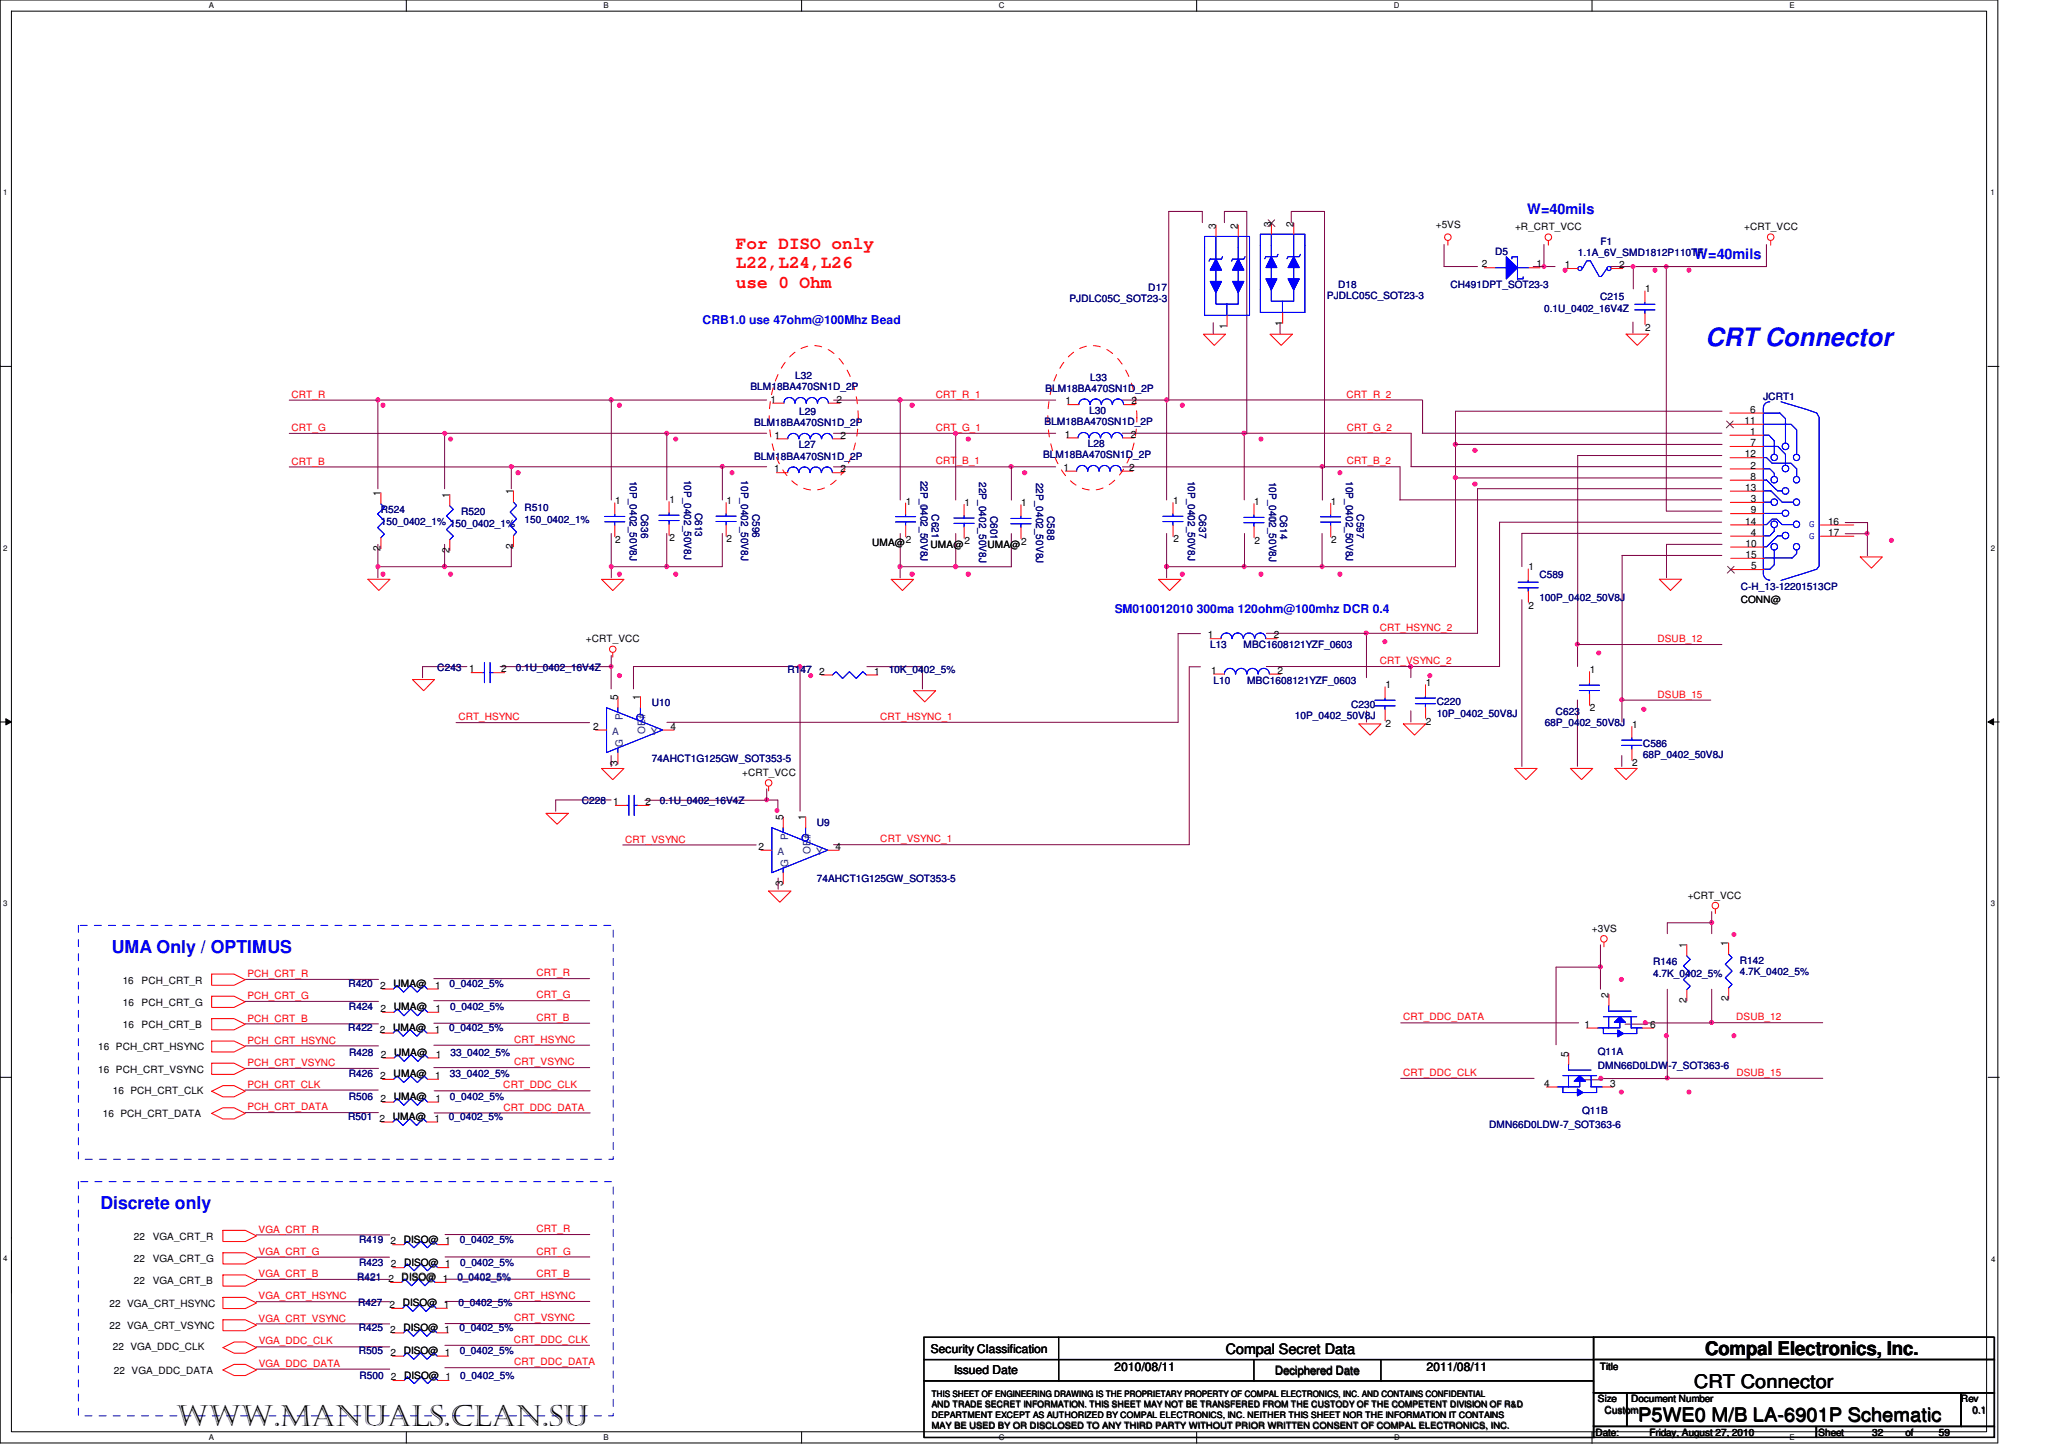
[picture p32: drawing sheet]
<svg xmlns="http://www.w3.org/2000/svg" width="297mm" height="210mm" viewBox="0 0 297 210" stroke-linecap="round" stroke-linejoin="round" font-family="sans-serif">
<defs><g id="words">
<text font-size="4.2" x="25.4" y="205.5">www.manuals.clan.su</text>
<text font-size="3.7" fill="#00f" x="245.9" y="50">CRT Connector</text>
<g font-size="2.7">
<text x="245.8" y="195.3">Compal Electronics, Inc.</text>
<text x="244.2" y="200.1">CRT Connector</text>
<text x="236.2" y="204.9">P5WE0 M/B LA-6901P Schematic</text>
</g>
<g font-size="2.6" fill="#f00">
<text x="106.1" y="35.8">For DISO only</text>
<text x="106.1" y="38.7">L22,L24,L26</text>
<text x="106.1" y="41.5">use 0 Ohm</text>
</g>
<g font-size="2.6" fill="#00f">
<text x="16.1" y="137.4">UMA Only / OPTIMUS</text>
<text x="14.5" y="174.3">Discrete only</text>
</g>
<g font-size="2.1" fill="#00f">
<text x="220.2" y="30.9">W=40mils</text>
<text x="244.3" y="37.3">W=40mils</text>
</g>
<text font-size="2.1" x="176.7" y="195.2">Compal Secret Data</text>
<g font-size="1.7" fill="#00f">
<text x="101.3" y="46.6">CRB1.0 use 47ohm@100Mhz Bead</text>
<text x="160.7" y="88.4">SM010012010 300ma 120ohm@100mhz DCR 0.4</text>
</g>
<g font-size="1.7">
<text x="134.2" y="195">Security Classification</text>
<text x="160.7" y="197.6">2010/08/11</text>
<text x="205.7" y="197.6">2011/08/11</text>
<text x="137.5" y="198.1">Issued Date</text>
<text x="183.8" y="198.1">Deciphered Date</text>
</g>
<g font-size="1.5">
<text x="175.3" y="33" transform="rotate(-90 175.3 33)">3</text>
<text x="178.5" y="33" transform="rotate(-90 178.5 33)">2</text>
<text x="225.6" y="38.7">1</text>
<text x="233.5" y="38.7">2</text>
<text x="176.9" y="47.4" transform="rotate(-90 176.9 47.4)">1</text>
<text x="237.2" y="42.2">1</text>
<text x="237.2" y="47.7">2</text>
<text x="111.1" y="58.1">1</text>
<text x="120.6" y="58.1">2</text>
<text x="153.7" y="58.3">1</text>
<text x="163.2" y="58.3">2</text>
<text x="111.7" y="63.2">1</text>
<text x="121.2" y="63.2">2</text>
<text x="153.5" y="63.1">1</text>
<text x="163" y="63.1">2</text>
<text x="54.9" y="71.5" transform="rotate(-90 54.9 71.5)">1</text>
<text x="64.8" y="71.8" transform="rotate(-90 64.8 71.8)">1</text>
<text x="111.7" y="68.1">1</text>
<text x="121.2" y="68.1">2</text>
<text x="153.3" y="67.9">1</text>
<text x="162.8" y="67.9">2</text>
<text x="139.1" y="72.9">1</text>
<text x="147.3" y="73">1</text>
<text x="180.9" y="72.8">1</text>
<text x="191.9" y="72.8">1</text>
<text x="54.9" y="79.4" transform="rotate(-90 54.9 79.4)">2</text>
<text x="64.8" y="79.7" transform="rotate(-90 64.8 79.7)">2</text>
<text x="134.2" y="79">UMA@</text>
<text x="139.1" y="78.4">2</text>
<text x="142.4" y="79">UMA@</text>
<text x="147.3" y="78.5">2</text>
<text x="180.9" y="78.4">2</text>
<text x="191.9" y="78.3">2</text>
<text x="174.1" y="92">1</text>
<text x="183.7" y="92">2</text>
<text x="67.6" y="96.9">1</text>
<text x="72.3" y="96.9">2</text>
<text x="89.1" y="100.9" transform="rotate(-90 89.1 100.9)">5</text>
<text x="92.3" y="100.9" transform="rotate(-90 92.3 100.9)">1</text>
<text x="118.1" y="97.3">2</text>
<text x="126" y="97.3">1</text>
<text x="174.6" y="97.1">1</text>
<text x="184.2" y="97.1">2</text>
<text x="199.8" y="99.2">1</text>
<text x="205.6" y="98.9">1</text>
<text x="229.2" y="97">1</text>
<text x="85.5" y="105.2">2</text>
<text x="96.7" y="105.2">4</text>
<text x="199.8" y="104.8">2</text>
<text x="205.6" y="104.5">2</text>
<text x="229.3" y="102.5">2</text>
<text x="89.1" y="110.4" transform="rotate(-90 89.1 110.4)">3</text>
<text x="88.4" y="116.1">1</text>
<text x="93.1" y="116.1">2</text>
<text x="112.9" y="118.2" transform="rotate(-90 112.9 118.2)">5</text>
<text x="116.1" y="118.2" transform="rotate(-90 116.1 118.2)">1</text>
<text x="109.4" y="122.5">2</text>
<text x="120.5" y="122.5">4</text>
<text x="112.9" y="127.8" transform="rotate(-90 112.9 127.8)">3</text>
<text x="243.2" y="136.7" transform="rotate(-90 243.2 136.7)">1</text>
<text x="249.2" y="136.4" transform="rotate(-90 249.2 136.4)">1</text>
<text x="54.8" y="142.5">2</text>
<text x="56.7" y="142.3">UMA@</text>
<text x="62.7" y="142.5">1</text>
<text x="54.8" y="148.9">2</text>
<text x="54.9" y="145.9">2</text>
<text x="56.7" y="148.7">UMA@</text>
<text x="56.8" y="145.7">UMA@</text>
<text x="62.7" y="148.9">1</text>
<text x="62.8" y="145.9">1</text>
<text x="243.2" y="144.6" transform="rotate(-90 243.2 144.6)">2</text>
<text x="249.2" y="144.4" transform="rotate(-90 249.2 144.4)">2</text>
<text x="54.8" y="155.6">2</text>
<text x="54.9" y="152.5">2</text>
<text x="56.8" y="155.3">UMA@</text>
<text x="56.8" y="152.3">UMA@</text>
<text x="62.8" y="155.6">1</text>
<text x="62.8" y="152.5">1</text>
<text x="226.2" y="152.4" transform="rotate(-90 226.2 152.4)">5</text>
<text x="54.7" y="161.7">2</text>
<text x="54.8" y="158.8">2</text>
<text x="56.6" y="161.5">UMA@</text>
<text x="56.8" y="158.6">UMA@</text>
<text x="62.6" y="161.7">1</text>
<text x="62.8" y="158.8">1</text>
<text x="222.6" y="156.7">4</text>
<text x="232.2" y="156.7">3</text>
<text x="56.3" y="179.4">2</text>
<text x="58.2" y="179.2">DISO@ 1</text>
<text x="56.3" y="182.7">2</text>
<text x="58.3" y="182.5">DISO@ 1</text>
<text x="58.2" y="191.9">DISO@ 1</text>
<text x="56.3" y="192.1">2</text>
<text x="56.3" y="195.5">2</text>
<text x="58.2" y="195.2">DISO@ 1</text>
<text x="56.4" y="199">2</text>
<text x="58.3" y="198.7">DISO@ 1</text>
</g>
<g font-size="1.5" fill="#000080">
<text x="230.8" y="35.3">F1</text>
<text x="165.6" y="41.9">D17</text>
<text x="227.5" y="36.9">1.1A_6V_SMD1812P110TF</text>
<text x="154.2" y="43.6">PJDLC05C_SOT23-3</text>
<text x="222.7" y="44.9">0.1U_0402_16V4Z</text>
<text x="230.7" y="43.3">C215</text>
<text x="108.2" y="56.2">BLM18BA470SN1D_2P</text>
<text x="114.6" y="54.7">L32</text>
<text x="115.2" y="59.8">L29</text>
<text x="150.7" y="56.4">BLM18BA470SN1D_2P</text>
<text x="157.1" y="59.7">L30</text>
<text x="157.2" y="54.9">L33</text>
<text x="108.7" y="61.4">BLM18BA470SN1D_2P</text>
<text x="115.2" y="64.6">L27</text>
<text x="150.6" y="61.3">BLM18BA470SN1D_2P</text>
<text x="156.9" y="64.4">L28</text>
<text x="108.7" y="66.2">BLM18BA470SN1D_2P</text>
<text x="141.2" y="69.5" transform="rotate(90 141.2 69.5)">22P_0402_50V8J</text>
<text x="149.4" y="69.6" transform="rotate(90 149.4 69.6)">22P_0402_50V8J</text>
<text x="150.4" y="66">BLM18BA470SN1D_2P</text>
<text x="183" y="69.4" transform="rotate(90 183 69.4)">10P_0402_50V8J</text>
<text x="54.9" y="74">R524</text>
<text x="54.9" y="75.6">150_0402_1% 150_0402_1%</text>
<text x="66.5" y="74.3">R520</text>
<text x="142.8" y="74.3" transform="rotate(90 142.8 74.3)">C601</text>
<text x="151" y="74.4" transform="rotate(90 151 74.4)">C588</text>
<text x="184.6" y="74.2" transform="rotate(90 184.6 74.2)">C614</text>
<text x="174.5" y="93.4">L13</text>
<text x="179.3" y="93.4">MBC1608121YZF_0603</text>
<text x="63.1" y="96.7">C243</text>
<text x="74.4" y="96.7">0.1U_0402_16V4Z</text>
<text x="94" y="101.8">U10</text>
<text x="113.6" y="97">R147</text>
<text x="128.1" y="97">10K_0402_5%</text>
<text x="175" y="98.5">L10</text>
<text x="179.8" y="98.5">MBC1608121YZF_0603</text>
<text x="207.2" y="101.7">C220</text>
<text x="186.7" y="103.7">10P_0402_50V8J</text>
<text x="194.8" y="102">C230</text>
<text x="207.2" y="103.3">10P_0402_50V8J</text>
<text x="222.7" y="104.6">68P_0402_50V8J 1</text>
<text x="224.3" y="103">C623</text>
<text x="94" y="109.9">74AHCT1G125GW_SOT353-5</text>
<text x="83.9" y="115.8">C228</text>
<text x="95.2" y="115.8">0.1U_0402_16V4Z</text>
<text x="117.8" y="119.1">U9</text>
<text x="117.8" y="127.2">74AHCT1G125GW_SOT353-5</text>
<text x="50.3" y="142.3">R420</text>
<text x="64.8" y="142.3">0_0402_5%</text>
<text x="238.4" y="139.2">R146</text>
<text x="238.4" y="140.8">4.7K_0402_5%</text>
<text x="250.9" y="138.9">R142</text>
<text x="250.9" y="140.5">4.7K_0402_5%</text>
<text x="50.2" y="148.7">R422</text>
<text x="50.3" y="145.7">R424</text>
<text x="64.8" y="148.7">0_0402_5%</text>
<text x="64.9" y="145.7">0_0402_5%</text>
<text x="50.3" y="155.3">R426</text>
<text x="50.3" y="152.3">R428</text>
<text x="64.9" y="155.3">33_0402_5%</text>
<text x="64.9" y="152.3">33_0402_5%</text>
<text x="50.2" y="161.5">R501</text>
<text x="50.3" y="158.6">R506</text>
<text x="64.7" y="161.5">0_0402_5%</text>
<text x="64.9" y="158.6">0_0402_5%</text>
<text x="228.1" y="160.6">Q11B</text>
<text x="214.7" y="162.6">DMN66D0LDW-7_SOT363-6</text>
<text x="51.8" y="179.2">R419</text>
<text x="66.3" y="179.2">0_0402_5%</text>
<text x="51.8" y="182.5">R423</text>
<text x="66.3" y="182.5">0_0402_5%</text>
<text x="51.7" y="191.9">R425</text>
<text x="66.2" y="191.9">0_0402_5%</text>
<text x="51.8" y="195.2">R505</text>
<text x="66.3" y="195.2">0_0402_5%</text>
<text x="51.8" y="198.7">R500</text>
<text x="66.4" y="198.7">0_0402_5%</text>
</g>
<g font-size="1.5" fill="#004080">
<text x="88.3" y="105.9">A</text>
<text x="89.8" y="107.7" transform="rotate(-90 89.8 107.7)">G</text>
<text x="89.8" y="103.8" transform="rotate(-90 89.8 103.8)">P</text>
<text x="93" y="105.8" transform="rotate(-90 93 105.8)">OE#</text>
<text x="93.9" y="105.9">Y</text>
<text x="112.1" y="123.3">A</text>
<text x="113.6" y="125" transform="rotate(-90 113.6 125)">G</text>
<text x="113.6" y="121.1" transform="rotate(-90 113.6 121.1)">P</text>
<text x="116.9" y="123.1" transform="rotate(-90 116.9 123.1)">OE#</text>
<text x="117.7" y="123.3">Y</text>
</g>
<g font-size="1.4">
<text x="183.3" y="32.7" transform="rotate(-90 183.3 32.7)">3</text>
<text x="186.5" y="32.7" transform="rotate(-90 186.5 32.7)">2</text>
<text x="207" y="32.8">+5VS</text>
<text x="218.5" y="33.2">+R_CRT_VCC</text>
<text x="251.5" y="33.2">+CRT_VCC</text>
<text x="213.7" y="38.6">2</text>
<text x="221.6" y="38.6">1</text>
<text x="184.9" y="47" transform="rotate(-90 184.9 47)">1</text>
<text x="252.4" y="59.5">6</text>
<text x="251.6" y="61.1">11</text>
<text x="251.6" y="65.9">12</text>
<text x="252.4" y="62.7">1</text>
<text x="252.4" y="64.3">7</text>
<text x="74" y="71.3" transform="rotate(-90 74 71.3)">1</text>
<text x="251.6" y="70.8">13</text>
<text x="252.4" y="67.6">2</text>
<text x="252.4" y="69.2">8</text>
<text x="88.7" y="72.7">1</text>
<text x="96.5" y="72.5">1</text>
<text x="104.7" y="72.7">1</text>
<text x="130.6" y="72.7">1</text>
<text x="169.2" y="72.7">1</text>
<text x="251.7" y="75.6">14</text>
<text x="252.4" y="72.4">3</text>
<text x="252.5" y="74">9</text>
<text x="252.5" y="77.2">4</text>
<text x="263.6" y="75.6">16</text>
<text x="263.6" y="77.3">17</text>
<text x="74" y="79.1" transform="rotate(-90 74 79.1)">2</text>
<text x="88.7" y="78.2">2</text>
<text x="96.5" y="78">2</text>
<text x="104.8" y="78.2">2</text>
<text x="125.8" y="78.7">UMA@</text>
<text x="130.6" y="78.2">2</text>
<text x="169.2" y="78.2">2</text>
<text x="220.4" y="82.2">1</text>
<text x="251.7" y="78.8">10</text>
<text x="251.7" y="80.4">15</text>
<text x="252.5" y="82.1">5</text>
<text x="220.4" y="87.7">2</text>
<text x="251" y="87">CONN@</text>
<text x="84.5" y="92.6">+CRT_VCC</text>
<text x="107" y="111.9">+CRT_VCC</text>
<text x="235.4" y="110.5">2</text>
<text x="243.4" y="129.5">+CRT_VCC</text>
<text x="229.5" y="134.3">+3VS</text>
<text x="17.7" y="141.8">16</text>
<text x="20.4" y="141.8">PCH_CRT_R</text>
<text x="232" y="143.9" transform="rotate(-90 232 143.9)">2</text>
<text x="17.7" y="145">16</text>
<text x="17.7" y="148.2">16</text>
<text x="20.4" y="145">PCH_CRT_G</text>
<text x="20.4" y="148.2">PCH_CRT_B</text>
<text x="228.5" y="148.2">1</text>
<text x="237.9" y="148.2">6</text>
<text x="14.2" y="151.4">16 PCH_CRT_HSYNC</text>
<text x="14.2" y="154.6">16 PCH_CRT_VSYNC</text>
<text x="14.8" y="161.1">16 PCH_CRT_DATA</text>
<text x="16.3" y="157.7">16 PCH_CRT_CLK</text>
<text x="19.3" y="178.7">22</text>
<text x="22" y="178.7">VGA_CRT_R</text>
<text x="19.3" y="182">22</text>
<text x="19.3" y="185.2">22</text>
<text x="22" y="182">VGA_CRT_G</text>
<text x="22" y="185.2">VGA_CRT_B</text>
<text x="56" y="184.8">2</text>
<text x="57.9" y="184.6">DISO@ 1</text>
<text x="15.8" y="188.4">22 VGA_CRT_HSYNC</text>
<text x="15.8" y="191.6">22 VGA_CRT_VSYNC</text>
<text x="56.2" y="188.6">2</text>
<text x="58.1" y="188.3">DISO@ 1</text>
<text x="16.3" y="194.7">22 VGA_DDC_CLK</text>
<text x="230.7" y="197.5">Title</text>
<text x="16.4" y="198.1">22 VGA_DDC_DATA</text>
<text x="230.4" y="202.1">Size</text>
<text x="231.3" y="203.8">Custom</text>
<text x="235.2" y="202.1">Document Number</text>
<text x="282.7" y="202.1">Rev</text>
<text x="284.4" y="203.8">0.1</text>
<text x="230" y="207">Date:</text>
<text x="237.8" y="207">Friday, August 27, 2010</text>
<text x="262.2" y="207">Sheet</text>
<text x="269.9" y="207">32</text>
<text x="274.7" y="207">of</text>
<text x="279.5" y="207">59</text>
</g>
<g font-size="1.4" fill="#000080">
<text x="193" y="41.6">D18</text>
<text x="209.1" y="41.6">CH491DPT_SOT23-3</text>
<text x="215.6" y="36.8">D5</text>
<text x="191.3" y="43.2">PJDLC05C_SOT23-3</text>
<text x="254.3" y="57.7">JCRT1</text>
<text x="90.8" y="69.3" transform="rotate(90 90.8 69.3)">10P_0402_50V8J</text>
<text x="98.6" y="69.1" transform="rotate(90 98.6 69.1)">10P_0402_50V8J</text>
<text x="106.9" y="69.3" transform="rotate(90 106.9 69.3)">10P_0402_50V8J</text>
<text x="132.8" y="69.3" transform="rotate(90 132.8 69.3)">22P_0402_50V8J</text>
<text x="171.3" y="69.3" transform="rotate(90 171.3 69.3)">10P_0402_50V8J</text>
<text x="194.1" y="69.3" transform="rotate(90 194.1 69.3)">10P_0402_50V8J</text>
<text x="75.6" y="73.7">R510</text>
<text x="75.6" y="75.4">150_0402_1%</text>
<text x="92.4" y="74.1" transform="rotate(90 92.4 74.1)">C636</text>
<text x="100.3" y="73.9" transform="rotate(90 100.3 73.9)">C613</text>
<text x="108.5" y="74.1" transform="rotate(90 108.5 74.1)">C596</text>
<text x="134.4" y="74.1" transform="rotate(90 134.4 74.1)">C621</text>
<text x="172.9" y="74.1" transform="rotate(90 172.9 74.1)">C637</text>
<text x="195.7" y="74.2" transform="rotate(90 195.7 74.2)">C597</text>
<text x="222" y="83.4">C589</text>
<text x="222" y="86.6">100P_0402_50V8J</text>
<text x="251" y="85">C-H_13-12201513CP</text>
<text x="236.9" y="107.7">C586</text>
<text x="236.9" y="109.3">68P_0402_50V8J</text>
<text x="230.4" y="152.1">Q11A</text>
<text x="230.4" y="154.1">DMN66D0LDW-7_SOT363-6</text>
<text x="51.5" y="184.6">R421</text>
<text x="66" y="184.6">0_0402_5%</text>
<text x="51.6" y="188.3">R427</text>
<text x="66.1" y="188.3">0_0402_5%</text>
</g>
<g font-size="1.4" fill="#f00">
<text x="42" y="57.3">CRT_R</text>
<text x="134.9" y="57.3">CRT_R_1</text>
<text x="194.2" y="57.3">CRT_R_2</text>
<text x="42" y="62.1">CRT_G</text>
<text x="134.9" y="62.1">CRT_G_1</text>
<text x="194.2" y="62.1">CRT_G_2</text>
<text x="42" y="67">CRT_B</text>
<text x="134.9" y="67">CRT_B_1</text>
<text x="194.2" y="67">CRT_B_2</text>
<text x="198.9" y="91">CRT_HSYNC_2</text>
<text x="199" y="95.7">CRT_VSYNC_2</text>
<text x="239" y="92.6">DSUB_12</text>
<text x="239" y="100.6">DSUB_15</text>
<text x="66.1" y="103.8">CRT_HSYNC</text>
<text x="126.9" y="103.8">CRT_HSYNC_1</text>
<text x="90.1" y="121.5">CRT_VSYNC</text>
<text x="126.9" y="121.4">CRT_VSYNC_1</text>
<text x="35.7" y="140.9">PCH_CRT_R</text>
<text x="77.3" y="140.7">CRT_R</text>
<text x="77.3" y="143.9">CRT_G</text>
<text x="35.7" y="144">PCH_CRT_G</text>
<text x="35.7" y="147.3">PCH_CRT_B</text>
<text x="77.4" y="147.2">CRT_B</text>
<text x="202.3" y="147.1">CRT_DDC_DATA</text>
<text x="250.4" y="147.1">DSUB_12</text>
<text x="35.7" y="150.4">PCH_CRT_HSYNC</text>
<text x="35.7" y="153.7">PCH_CRT_VSYNC</text>
<text x="74.1" y="150.3">CRT_HSYNC</text>
<text x="74.1" y="153.6">CRT_VSYNC</text>
<text x="202.3" y="155.1">CRT_DDC_CLK</text>
<text x="250.4" y="155.1">DSUB_15</text>
<text x="35.7" y="156.8">PCH_CRT_CLK</text>
<text x="35.7" y="160.1">PCH_CRT_DATA</text>
<text x="72.6" y="156.9">CRT_DDC_CLK</text>
<text x="72.6" y="160.1">CRT_DDC_DATA</text>
<text x="37.3" y="177.7">VGA_CRT_R</text>
<text x="77.4" y="177.6">CRT_R</text>
<text x="37.3" y="180.9">VGA_CRT_G</text>
<text x="37.3" y="184.1">VGA_CRT_B</text>
<text x="77.4" y="180.9">CRT_G</text>
<text x="77.4" y="184.1">CRT_B</text>
<text x="37.3" y="187.3">VGA_CRT_HSYNC</text>
<text x="37.3" y="190.5">VGA_CRT_VSYNC</text>
<text x="74.1" y="187.3">CRT_HSYNC</text>
<text x="74.1" y="190.5">CRT_VSYNC</text>
<text x="37.3" y="197">VGA_DDC_DATA</text>
<text x="37.3" y="193.8">VGA_DDC_CLK</text>
<text x="74.1" y="193.6">CRT_DDC_CLK</text>
<text x="74.1" y="196.8">CRT_DDC_DATA</text>
</g>
<g font-size="1.4" fill="#00f">
<text x="260.9" y="76">G</text>
<text x="260.9" y="77.8">G</text>
</g>
<g font-size="1.3">
<text x="134.3" y="201.3">THIS SHEET OF ENGINEERING DRAWING IS THE PROPRIETARY PROPERTY OF COMPAL ELECTRONICS, INC. AND CONTAINS CONFIDENTIAL</text>
<text x="134.3" y="202.9">AND TRADE SECRET INFORMATION. THIS SHEET MAY NOT BE TRANSFERED FROM THE CUSTODY OF THE COMPETENT DIVISION OF R&amp;D</text>
<text x="134.3" y="204.4">DEPARTMENT EXCEPT AS AUTHORIZED BY COMPAL ELECTRONICS, INC. NEITHER THIS SHEET NOR THE INFORMATION IT CONTAINS</text>
<text x="134.3" y="205.9">MAY BE USED BY OR DISCLOSED TO ANY THIRD PARTY WITHOUT PRIOR WRITTEN CONSENT OF COMPAL ELECTRONICS, INC.</text>
</g>
<g font-size="1.1">
<text x="30.1" y="1.1">A</text>
<text x="87" y="1.1">B</text>
<text x="144" y="1.1">C</text>
<text x="201" y="1.1">D</text>
<text x="258" y="1.1">E</text>
<text x=".5" y="28.2">1</text>
<text x="287" y="28.2">1</text>
<text x=".5" y="79.4">2</text>
<text x="287" y="79.4">2</text>
<text x=".5" y="130.6">3</text>
<text x="287.1" y="130.6">3</text>
<text x=".5" y="181.9">4</text>
<text x="287.1" y="181.9">4</text>
<text x="30.1" y="207.6">A</text>
<text x="87" y="207.6">B</text>
<text x="144" y="207.6">C</text>
<text x="201" y="207.6">D</text>
<text x="258" y="207.6">E</text>
</g>
</g></defs>
<path d="M0 0h288.1v208h-288zM1.6 1.6h284.9v204.8h-284.9z" fill="none" stroke="#000" stroke-width=".14"/>
<g fill="#fff">
<path d="M30.1 .2h.7v1.2h-.7z"/>
<path d="M30.1 206.6h.7v1.2h-.7z"/>
</g>
<path d="M58.6 0v1.6M58.6 206.4v1.6" fill="none" stroke="#000" stroke-width=".14"/>
<g fill="#fff">
<path d="M87 .2h.8v1.2h-.8z"/>
<path d="M87 206.6h.8v1.2h-.8z"/>
</g>
<path d="M115.6 0v1.6M115.6 206.5v1.6" fill="none" stroke="#000" stroke-width=".14"/>
<g fill="#fff">
<path d="M144 .2h.8v1.2h-.8z"/>
<path d="M144 206.6h.8v1.2h-.8z"/>
</g>
<path d="M172.5 0v1.6M172.5 206.5v1.6" fill="none" stroke="#000" stroke-width=".14"/>
<g fill="#fff">
<path d="M201 .2h.8v1.2h-.8z"/>
<path d="M201 206.7h.8v1.1h-.8z"/>
</g>
<path d="M229.6 0v1.6M229.6 206.5v1.6" fill="none" stroke="#000" stroke-width=".14"/>
<g fill="#fff">
<path d="M258 .2h.7v1.2h-.7z"/>
<path d="M258 206.7h.7v1.1h-.7z"/>
<path d="M.5 27.2h.6v1.2h-.6z"/>
<path d="M287 27.2h.6v1.2h-.6z"/>
<path d="M.5 78.4h.6v1.2h-.6z"/>
<path d="M287.1 78.4h.6v1.2h-.6z"/>
</g>
<path d="M0 52.8h1.6M286.6 52.8h1.6" fill="none" stroke="#000" stroke-width=".14"/>
<g fill="#fff">
<path d="M.5 129.7h.6v1.1h-.6z"/>
<path d="M287.1 129.7h.6v1.1h-.6z"/>
</g>
<path d="M0 104.1h1.6M.8 103.6l.8 .5-.8 .4zM286.7 104.1h1.6M286.7 104.1l.8-.5v.9z" fill="none" stroke="#000" stroke-width=".14"/>
<path d="M.8 103.6l.8 .5-.8 .4zM286.7 104.1l.8-.5v.9z" fill="#000"/>
<g fill="#fff">
<path d="M.5 180.9h.6v1.2h-.6z"/>
<path d="M287.1 180.9h.6v1.2h-.6z"/>
</g>
<path d="M0 155.3h1.6M286.7 155.3h1.6" fill="none" stroke="#000" stroke-width=".14"/>
<path d="M179.4 62.4v9.7" fill="none" stroke="#800040" stroke-width=".14"/>
<circle cx="179.4" cy="62.4" r=".3" fill="#f0f"/>
<circle cx="179.4" cy="62.4" r=".3" fill="none" stroke="#f0f" stroke-width=".14"/>
<path d="M222.6 38.4h1.6M235.5 46.4v1.6M203.4 67.3h44.9M203.4 96.1h12.8M227.5 100.9v9.6" fill="none" stroke="#800040" stroke-width=".14"/>
<circle cx="203.4" cy="96.1" r=".3" fill="#f0f"/>
<circle cx="203.4" cy="96.1" r=".3" fill="none" stroke="#f0f" stroke-width=".14"/>
<path d="M222.6 35.2v3.2M216.2 75.3h32.1" fill="none" stroke="#800040" stroke-width=".14"/>
<circle cx="222.6" cy="38.4" r=".3" fill="#f0f"/>
<circle cx="222.6" cy="38.4" r=".3" fill="none" stroke="#f0f" stroke-width=".14"/>
<path d="M208.2 35.2v3.2h4.9M201.8 72.1h46.5M216.2 75.3v20.8M248.3 70.5h-35.2v20.8h-16.1v6.4M248.3 76.9h-28.9v4.8M203.4 96.1v1.6M219.4 86.5v24M197 102.5v1.6M203.4 102.5v1.6M233.9 108.9v1.6" fill="none" stroke="#800040" stroke-width=".14"/>
<circle cx="197" cy="91.2" r=".3" fill="#f0f"/>
<circle cx="197" cy="91.2" r=".3" fill="none" stroke="#f0f" stroke-width=".14"/>
<path d="M227.5 65.7h20.8M182.6 96.1h20.8M233.9 100.9v3.2" fill="none" stroke="#800040" stroke-width=".14"/>
<circle cx="233.9" cy="100.9" r=".31" fill="#f0f"/>
<circle cx="233.9" cy="100.9" r=".31" fill="none" stroke="#f0f" stroke-width=".14"/>
<path d="M88.1 96.1v3.2M91.3 96.1v3.2M233.9 80.1h14.4" fill="none" stroke="#800040" stroke-width=".14"/>
<circle cx="88.1" cy="96.1" r=".3" fill="#f0f"/>
<circle cx="88.1" cy="96.1" r=".3" fill="none" stroke="#f0f" stroke-width=".14"/>
<path d="M221.1 38.4h1.5M91.3 96.1h25.7M115.4 96.1v20.8M182.6 91.3h14.5M80.1 115.3h8M88.1 108.9v1.6" fill="none" stroke="#800040" stroke-width=".14"/>
<circle cx="115.3" cy="96.1" r=".3" fill="#f0f"/>
<circle cx="115.3" cy="96.1" r=".3" fill="none" stroke="#f0f" stroke-width=".14"/>
<path d="M227.5 92.9v3.2" fill="none" stroke="#800040" stroke-width=".14"/>
<circle cx="227.4" cy="92.9" r=".3" fill="#f0f"/>
<circle cx="227.4" cy="92.9" r=".3" fill="none" stroke="#f0f" stroke-width=".14"/>
<path d="M240.3 38.4v35.3" fill="none" stroke="#800040" stroke-width=".14"/>
<circle cx="240.3" cy="38.4" r=".3" fill="#f0f"/>
<circle cx="240.3" cy="38.4" r=".3" fill="none" stroke="#f0f" stroke-width=".14"/>
<path d="M232.3 38.4h3.2M254.7 35.3v3.1h-14.4M168.2 57.7h36.9M161.8 62.5h17.6M205.1 62.5h43.2M209.9 64.1v4.8M227.5 65.7v27.2M72.1 96.1h16M227.5 92.9h20.8M233.9 80.1v20.8h12.8M112.2 115.3v1.7" fill="none" stroke="#800040" stroke-width=".14"/>
<circle cx="209.9" cy="64.1" r=".31" fill="#f0f"/>
<circle cx="209.9" cy="64.1" r=".31" fill="none" stroke="#f0f" stroke-width=".14"/>
<path d="M235.5 38.4v3.3M240.3 73.7h8M88.1 94.5v1.6M110.5 115.3h1.7" fill="none" stroke="#800040" stroke-width=".14"/>
<circle cx="110.6" cy="115.3" r=".3" fill="#f0f"/>
<circle cx="110.6" cy="115.3" r=".3" fill="none" stroke="#f0f" stroke-width=".14"/>
<path d="M235.5 38.4h4.8" fill="none" stroke="#800040" stroke-width=".14"/>
<circle cx="235.5" cy="38.4" r=".3" fill="#f0f"/>
<circle cx="235.5" cy="38.4" r=".3" fill="none" stroke="#f0f" stroke-width=".14"/>
<path d="M168.2 57.7v14.4M209.9 59.3h38.4M125 96.1h8M110.5 113.7v1.6" fill="none" stroke="#800040" stroke-width=".14"/>
<circle cx="168.2" cy="57.6" r=".31" fill="#f0f"/>
<circle cx="168.2" cy="57.6" r=".31" fill="none" stroke="#f0f" stroke-width=".14"/>
<path d="M190.6 81.7h19.3" fill="none" stroke="#800040" stroke-width=".14"/>
<circle cx="190.6" cy="81.7" r=".31" fill="#f0f"/>
<circle cx="190.6" cy="81.7" r=".31" fill="none" stroke="#f0f" stroke-width=".14"/>
<path d="M54.5 78.5v3.2M240.3 78.5h8M60.9 96.1v1.6M179.4 81.7h11.2" fill="none" stroke="#800040" stroke-width=".14"/>
<circle cx="179.4" cy="81.7" r=".31" fill="#f0f"/>
<circle cx="179.4" cy="81.7" r=".31" fill="none" stroke="#f0f" stroke-width=".14"/>
<path d="M54.5 57.7v12.8M73.7 78.5v3.2M168.2 81.7h11.2" fill="none" stroke="#800040" stroke-width=".14"/>
<circle cx="168.2" cy="81.7" r=".31" fill="#f0f"/>
<circle cx="168.2" cy="81.7" r=".31" fill="none" stroke="#f0f" stroke-width=".14"/>
<path d="M64.1 81.7h9.6" fill="none" stroke="#800040" stroke-width=".14"/>
<circle cx="64.1" cy="81.7" r=".31" fill="#f0f"/>
<circle cx="64.1" cy="81.7" r=".31" fill="none" stroke="#f0f" stroke-width=".14"/>
<path d="M209.9 59.3v4.8M190.6 76.9v4.8M209.9 68.9v12.8M96.1 81.7h8.1" fill="none" stroke="#800040" stroke-width=".14"/>
<circle cx="96.1" cy="81.7" r=".31" fill="#f0f"/>
<circle cx="96.1" cy="81.7" r=".31" fill="none" stroke="#f0f" stroke-width=".14"/>
<path d="M209.9 68.9h38.4" fill="none" stroke="#800040" stroke-width=".14"/>
<circle cx="209.9" cy="68.9" r=".31" fill="#f0f"/>
<circle cx="209.9" cy="68.9" r=".31" fill="none" stroke="#f0f" stroke-width=".14"/>
<path d="M64.1 78.5v3.2M88.1 76.9v4.8M104.2 67.3h6.3M104.2 76.9v4.8M168.2 76.9v4.8M54.5 81.7v1.6M60.9 96.1h6.4" fill="none" stroke="#800040" stroke-width=".14"/>
<circle cx="104.2" cy="67.2" r=".3" fill="#f0f"/>
<circle cx="104.2" cy="67.2" r=".3" fill="none" stroke="#f0f" stroke-width=".14"/>
<path d="M96.1 62.5h14.4" fill="none" stroke="#800040" stroke-width=".14"/>
<circle cx="96.1" cy="62.5" r=".3" fill="#f0f"/>
<circle cx="96.1" cy="62.5" r=".3" fill="none" stroke="#f0f" stroke-width=".14"/>
<path d="M88.1 57.7h22.4M64.1 62.5v8M96.1 76.9v4.8M209.9 64.1h38.4M133 96.1v3.2" fill="none" stroke="#800040" stroke-width=".14"/>
<circle cx="88.1" cy="57.6" r=".31" fill="#f0f"/>
<circle cx="88.1" cy="57.6" r=".31" fill="none" stroke="#f0f" stroke-width=".14"/>
<path d="M73.7 67.3v3.2M179.4 62.5h24.1v4.8M179.4 76.9v4.8M190.6 67.3h11.3M240.3 78.5v4.8M168.2 81.7v1.6M80.1 115.3v1.7" fill="none" stroke="#800040" stroke-width=".14"/>
<circle cx="190.6" cy="67.2" r=".3" fill="#f0f"/>
<circle cx="190.6" cy="67.2" r=".3" fill="none" stroke="#f0f" stroke-width=".14"/>
<path d="M201.9 67.3v4.8M54.5 81.7h9.6" fill="none" stroke="#800040" stroke-width=".14"/>
<circle cx="54.5" cy="81.7" r=".31" fill="#f0f"/>
<circle cx="54.5" cy="81.7" r=".31" fill="none" stroke="#f0f" stroke-width=".14"/>
<path d="M54.5 57.7h33.6v14.4M161.8 57.7h6.4M88.1 81.7v1.6" fill="none" stroke="#800040" stroke-width=".14"/>
<circle cx="54.5" cy="57.6" r=".31" fill="#f0f"/>
<circle cx="54.5" cy="57.6" r=".31" fill="none" stroke="#f0f" stroke-width=".14"/>
<path d="M64.1 62.5h32.1v9.6M73.7 67.3h30.5v4.8M88.1 81.7h8.1" fill="none" stroke="#800040" stroke-width=".14"/>
<circle cx="88.1" cy="81.7" r=".31" fill="#f0f"/>
<circle cx="88.1" cy="81.7" r=".31" fill="none" stroke="#f0f" stroke-width=".14"/>
<path d="M137.8 81.7h-8v1.6" fill="none" stroke="#800040" stroke-width=".14"/>
<circle cx="129.8" cy="81.7" r=".32" fill="#f0f"/>
<circle cx="129.8" cy="81.7" r=".32" fill="none" stroke="#f0f" stroke-width=".14"/>
<path d="M129.8 57.7v14.4M120.2 62.5h17.6v9.6M137.8 76.9v4.8M145.8 67.3h6.4" fill="none" stroke="#800040" stroke-width=".14"/>
<circle cx="145.8" cy="67.3" r=".31" fill="#f0f"/>
<circle cx="145.8" cy="67.3" r=".31" fill="none" stroke="#f0f" stroke-width=".14"/>
<path d="M137.8 62.5h14.4" fill="none" stroke="#800040" stroke-width=".14"/>
<circle cx="137.8" cy="62.5" r=".31" fill="#f0f"/>
<circle cx="137.8" cy="62.5" r=".31" fill="none" stroke="#f0f" stroke-width=".14"/>
<path d="M129.8 57.7h22.4" fill="none" stroke="#800040" stroke-width=".14"/>
<circle cx="129.8" cy="57.7" r=".32" fill="#f0f"/>
<circle cx="129.8" cy="57.7" r=".32" fill="none" stroke="#f0f" stroke-width=".14"/>
<path d="M137.8 81.7h8" fill="none" stroke="#800040" stroke-width=".14"/>
<circle cx="137.8" cy="81.7" r=".32" fill="#f0f"/>
<circle cx="137.8" cy="81.7" r=".32" fill="none" stroke="#f0f" stroke-width=".14"/>
<g fill="none" stroke="#800040" stroke-width=".14">
<path d="M41.7 57.7h12.8M120.2 57.7h9.6M205.1 57.7v4.8M41.7 62.5h22.4M120.2 67.3h25.6M129.8 76.9v4.8M145.8 76.9v4.8M145.8 67.3v4.8M161.9 67.3h28.8v4.8M169.9 91.3v12.8h-73.7M169.9 91.3h3.2M173.1 96.1h-1.6v25.7h-51.3"/>
<path d="M93 115.4h17.6"/>
</g>
<circle cx="64.1" cy="62.5" r=".3" fill="#f0f"/>
<circle cx="64.1" cy="62.5" r=".3" fill="none" stroke="#f0f" stroke-width=".14"/>
<path d="M41.7 67.3h32.1" fill="none" stroke="#800040" stroke-width=".14"/>
<circle cx="73.7" cy="67.3" r=".31" fill="#f0f"/>
<circle cx="73.7" cy="67.3" r=".31" fill="none" stroke="#f0f" stroke-width=".14"/>
<path d="M269.3 76.9v3.2" fill="none" stroke="#800040" stroke-width=".14"/>
<circle cx="269.2" cy="76.9" r=".3" fill="#f0f"/>
<circle cx="269.2" cy="76.9" r=".3" fill="none" stroke="#f0f" stroke-width=".14"/>
<path d="M112.2 126.6v1.6M224.4 139.4v11.2M230.8 139.4v3.2" fill="none" stroke="#800040" stroke-width=".14"/>
<circle cx="230.8" cy="139.4" r=".3" fill="#f0f"/>
<circle cx="230.8" cy="139.4" r=".3" fill="none" stroke="#f0f" stroke-width=".14"/>
<path d="M230.8 136.2v3.2h-6.4M246.8 147.4h16" fill="none" stroke="#800040" stroke-width=".14"/>
<circle cx="246.8" cy="147.4" r=".3" fill="#f0f"/>
<circle cx="246.8" cy="147.4" r=".3" fill="none" stroke="#f0f" stroke-width=".14"/>
<path d="M240.4 155.5h22.4" fill="none" stroke="#800040" stroke-width=".14"/>
<circle cx="240.4" cy="155.4" r=".3" fill="#f0f"/>
<circle cx="240.4" cy="155.4" r=".3" fill="none" stroke="#f0f" stroke-width=".14"/>
<path d="M246.8 133v1.6" fill="none" stroke="#800040" stroke-width=".14"/>
<circle cx="246.8" cy="133" r=".3" fill="#f0f"/>
<circle cx="246.8" cy="133" r=".3" fill="none" stroke="#f0f" stroke-width=".14"/>
<path d="M266.1 75.3h3.2v1.6h-3.2M65.8 104.2h19.2M89.8 121.8h19.2M246.8 131.4v1.6h-6.4v1.6M202 155.5h19.2M202 147.5h25.6M230.8 155.5h9.7M240.4 142.6v12.9M246.8 142.6v4.8" fill="none" stroke="#800040" stroke-width=".14"/>
<circle cx="230.8" cy="155.4" r=".3" fill="#f0f"/>
<circle cx="230.8" cy="155.4" r=".3" fill="none" stroke="#f0f" stroke-width=".14"/>
<path d="M237.3 147.5h9.6" fill="none" stroke="#800040" stroke-width=".14"/>
<circle cx="237.2" cy="147.4" r=".3" fill="#f0f"/>
<circle cx="237.2" cy="147.4" r=".3" fill="none" stroke="#f0f" stroke-width=".14"/>
<g fill="none" stroke="#800040" stroke-width=".14">
<path d="M173.4 32.1v-1.6h-4.9v27.3M176.6 32.1v-1.6h3.2v32.1M186.2 32.1v-1.6h4.8v36.9M174.9 46.5v1.6M184.6 46.5v1.6M35.3 157.1h19.2M35.3 150.8h19.3M35.3 144.4h19.3M35.3 141.2h19.3M35.4 154h19.2M35.4 147.6h19.2M62.5 141.1h22.5"/>
<path d="M62.5 144.3h22.5M62.6 150.7h22.4M62.6 153.9h22.4M62.6 147.5h22.4M62.6 157.3h22.5M227.9 155.7h3.2M234.3 147.6h3.3M35.3 160.4h19.3M37 178h19.2M62.6 160.4h22.5M64.2 178h20.8M36.9 187.7h19.3"/>
<path d="M36.9 181.2h19.3M37 190.9h19.2M37 184.4h19.2M37 197.4h19.2M37 194.2h19.2M64.2 193.9h20.8M64.2 197.2h20.8M64.2 181.2h20.8M64.2 187.6h20.8M64.2 190.8h20.9M64.2 184.4h20.9"/>
</g>
<g fill="none" stroke="#f00" stroke-width=".14">
<path d="M208.8 34.7v.6M223.3 34.7v.6M255.3 34.7v.6M173.5 48.2h3.2l-1.6 1.6zM183.1 48.2h3.3l-1.7 1.6zM234.5 48.2h3.2l-1.6 1.6zM96.5 72.3v1.6M96.5 75.6v1.6M53.1 83.5h3.1l-1.6 1.6zM59.5 98h3.2l-1.6 1.6zM86.7 83.5h3.3l-1.6 1.6zM88.4 94.1v.6"/>
<path d="M128.5 83.5h3.2l-1.6 1.6zM131.7 99.6h3.2l-1.6 1.6zM167 83.5h3.3l-1.6 1.6zM239.3 83.5h3.2l-1.6 1.6zM268.2 80.3h3.2l-1.5 1.6zM78.7 117.3h3.2l-1.6 1.5zM86.7 110.8h3.3l-1.6 1.6zM110.8 113.4v.6M195.9 104.4h3.2l-1.5 1.6zM202.4 104.4h3.2l-1.6 1.6zM218.4 110.8h3.2l-1.6 1.6zM226.4 110.8h3.3l-1.6 1.6z"/>
<path d="M232.9 110.8h3.2l-1.6 1.6zM110.8 128.5h3.3l-1.7 1.6zM231.3 135.9v.6M247.3 131.1v.6M30.5 140.4h3.2l1.7 .8-1.7 .8h-3.2zM30.5 143.6h3.2l1.7 .8-1.7 .8h-3.2zM30.5 146.9h3.2l1.7 .8-1.7 .8h-3.2zM30.5 150.1h3.2l1.7 .7-1.7 .9h-3.2zM30.5 153.3h3.3l1.6 .8-1.6 .8h-3.3zM30.5 157.3l1.6-.8h1.7l1.6 .8-1.6 .8h-1.7zM30.5 160.5l1.6-.8h1.7l1.6 .8-1.6 .8h-1.7zM32.1 177.4h3.3l1.6 .8-1.6 .8h-3.3z"/>
<path d="M32.1 180.6h3.3l1.6 .8-1.6 .8h-3.3zM32.1 183.8h3.3l1.6 .8-1.6 .8h-3.3zM32.1 187h3.3l1.6 .8-1.6 .8h-3.3zM32.1 190.3h3.3l1.6 .7-1.6 .8h-3.3zM32.1 197.5l1.7-.8h1.6l1.6 .8-1.6 .8h-1.6zM32.1 194.3l1.7-.8h1.6l1.6 .8-1.6 .8h-1.6zM56.3 184.9h1.6M62.7 184.9h1.6"/>
<circle cx="208.8" cy="34.2" r=".48"/>
<circle cx="223.3" cy="34.2" r=".48"/>
<circle cx="255.3" cy="34.2" r=".48"/>
<circle cx="88.4" cy="93.6" r=".46"/>
<circle cx="110.8" cy="112.9" r=".48"/>
<circle cx="231.3" cy="135.3" r=".48"/>
<circle cx="247.3" cy="130.6" r=".48"/>
</g>
<g fill="none" stroke="#000" stroke-width=".14">
<path d="M133.2 192.7h96.6v3.3h-96.6zM133.2 196h96.6v3h-96.6zM133.2 199h96.6v8.2h-96.6zM133.2 192.8h96.6v3.2h-96.6zM133.2 196h96.6v3.1h-96.6zM133.2 199.1h96.6v8.1h-96.6zM133.3 199.1h96.5v8.2h-96.5zM152.6 192.7v3.3M152.6 196v3M152.7 192.8v3.2M152.7 192.8v6.3M152.7 196.1v3"/>
<path d="M180.8 196v3M180.8 196v3.1M180.8 196.1v3M199.1 196v3M199.1 196v3.1M199.2 196.1v3M229.7 192.7h57.8v3.3h-57.8zM229.7 196h57.8v4.8h-57.8zM229.8 192.8h57.8v3.2h-57.8zM229.8 196h57.8v4.8h-57.8zM229.7 200.8h4.8v4.8h-4.8zM229.7 205.6h32.1v1.6h-32.1z"/>
<path d="M229.8 200.8h4.8v4.9h-4.8zM229.8 205.7h32.1v1.5h-32.1zM234.5 200.8h48.2v4.8h-48.2zM234.6 200.8h48.2v4.9h-48.2zM261.8 205.6h25.7v1.6h-25.7zM261.9 205.7h25.7v1.5h-25.7zM282.7 200.8h4.8v4.8h-4.8zM282.8 200.8h4.8v4.9h-4.8z"/>
</g>
<path d="M1.7 178.4h.1M1.7 186.4v-8" fill="none" stroke="#000" stroke-width=".14" stroke-dasharray="6.1 2"/>
<path d="M114.1 51.2a4.4 4.4 0 0 1 6.5 0 12.6 12.6 0 0 1 3.2 9 12.6 12.6 0 0 1-3.2 9 4.4 4.4 0 0 1-6.5 0 12.6 12.6 0 0 1-3.2-9 12.6 12.6 0 0 1 3.2-9zM154.3 51.2a4.4 4.4 0 0 1 6.4 0 12.6 12.6 0 0 1 3.2 9 12.6 12.6 0 0 1-3.2 9 4.4 4.4 0 0 1-6.4 0 12.6 12.6 0 0 1-3.2-9 12.6 12.6 0 0 1 3.2-9z" fill="none" stroke="#f00" stroke-width=".14" stroke-dasharray="1 1 1 1 1 1 1 1"/>
<path d="M11.3 133.4h77.1v33.7h-77.1zM11.3 170.4h77.1v33.7h-77.1z" fill="none" stroke="#00f" stroke-width=".14" stroke-dasharray="1 1 1 1 1 1 1 1"/>
<path d="M95 75h2.9M95 74.3h2.9M96.5 74.3v-.4v.4M96.5 75v.6M57.9 184.9l.5-.5 1 1 .9-1 1 1 1-1 .4 .5" fill="none" stroke="#00f" stroke-width=".14"/>
<path d="M186.5 37l.8 1.6h-1.6z" fill="#00f"/>
<path d="M181.7 35.4v6.4M181.7 33.8h6.5M183.3 35.4v1.6M186.5 37l.8 1.6h-1.6zM186.5 38.6v1.6M186.5 35.4v1.6M188.2 35.4v6.4M181.7 45h6.5M184.9 43.4v1.6" fill="none" stroke="#00f" stroke-width=".14"/>
<path d="M183.3 37l.8 1.6h-1.6z" fill="#00f"/>
<path d="M183.3 38.6v1.6M183.3 37l.8 1.6h-1.6zM184.3 36.7l-.2 .3h-1.6l-.1 .3M187.5 36.7l-.2 .3h-1.6l-.1 .3M188.2 41.8v1.6" fill="none" stroke="#00f" stroke-width=".14"/>
<path d="M182.5 40.2h1.6l-.8 1.6z" fill="#00f"/>
<path d="M182.5 40.2h1.6l-.8 1.6z" fill="none" stroke="#00f" stroke-width=".14"/>
<path d="M185.7 40.2h1.6l-.8 1.6z" fill="#00f"/>
<path d="M181.7 33.8v1.6M183.3 33.8v1.6M186.5 33.8v1.6M188.2 33.8v1.6M181.7 41.8v3.2M185.7 40.2h1.6l-.8 1.6zM186.5 41.8v1.6h-1.6h-1.6v-1.6M188.2 43.4v1.6" fill="none" stroke="#00f" stroke-width=".14"/>
<path d="M186.5 37l.9 1.6h-1.7z" fill="#00f"/>
<path d="M181.7 35.4v6.4M181.7 33.8h6.5M183.3 35.4v1.6M186.5 37l.9 1.6h-1.7zM186.5 38.6v1.6M186.5 35.4v1.6M188.2 35.4v6.4M181.7 45h6.5M184.9 43.4v1.6" fill="none" stroke="#00f" stroke-width=".14"/>
<path d="M183.3 37l.8 1.6h-1.6z" fill="#00f"/>
<path d="M183.3 38.6v1.6M183.3 37l.8 1.6h-1.6zM184.3 36.7l-.2 .3h-1.6l-.1 .3M187.5 36.7l-.1 .3h-1.7l-.1 .3M188.2 41.8v1.6" fill="none" stroke="#00f" stroke-width=".14"/>
<path d="M182.5 40.2h1.6l-.8 1.6z" fill="#00f"/>
<path d="M182.5 40.2h1.6l-.8 1.6z" fill="none" stroke="#00f" stroke-width=".14"/>
<path d="M185.7 40.2h1.7l-.9 1.6z" fill="#00f"/>
<g fill="none" stroke="#00f" stroke-width=".14">
<path d="M181.7 33.8v1.6M183.3 33.8v1.6M186.5 33.8v1.6M188.2 33.8v1.6M181.7 41.8v3.2M185.7 40.2h1.7l-.9 1.6zM186.5 41.8v1.6h-1.6h-1.6v-1.6M188.2 43.4v1.6M74 72.4l.5 .5-.9 .9 .9 1-.9 1 .9 .9-.5 .5M218.9 84.7h2.9M218.9 83.9h2.9M220.4 83.6v.3"/>
<path d="M220.4 84.7v.5"/>
</g>
<path d="M183.3 32.2v1.6M186.6 32.2v1.6M185 45v1.6M74 70.8v1.6M74 77.2v1.6M220.4 82v1.6M220.4 85.3v1.5" fill="none" stroke="#f00" stroke-width=".14"/>
<path d="M182.9 31.7l.9 1M183.8 31.7l-1 1" fill="none" stroke="#804000" stroke-width=".14"/>
<path d="M217.2 37l1.6 1.6-1.6 1.6z" fill="#00f"/>
<path d="M215.6 38.6h1.6M217.2 37l1.6 1.6-1.6 1.6zM218 37.3v-.3h.8v3.2h.8v-.3M218.8 38.6h1.6" fill="none" stroke="#00f" stroke-width=".14"/>
<path d="M217.2 37l1.6 1.6-1.6 1.6z" fill="#00f"/>
<g fill="none" stroke="#00f" stroke-width=".14">
<path d="M215.6 38.6h1.6M217.2 37l1.6 1.6-1.6 1.6zM218 37.3v-.3h.8v3.2h.8v-.3M218.8 38.6h1.6M254.3 58.9v23.8a.94 .94 0 0 0 .9 .9M254.3 59.5h2.4l.7 .9-.8-.9zM254.5 58.2l.3-.2 .4-.1a.91 .91 0 0 0-.9 1 .68 .68 0 0 1 .2-.7zM256.8 57.9l3.7 1.1M260.5 59l1.5 .5 .3 .7v21.4l-.3 .5M104.7 74.1v.3M104.7 75.2v.5M106.1 75.2h-2.9h2.9"/>
<path d="M106.1 74.4h-2.9h2.9M167.7 75.2h2.9h-2.9M167.7 74.4h2.9h-2.9M169.1 74.1v.3M169.1 75.2v.5M254.3 61.2h4l.8 .8v3.5M254.3 74h2.7M254.3 62.7h.8l.7 .8v2M254.3 67.6h.9l.6 .6v.5M254.3 70.8h1.1l1.6 1.6M254.3 72.4h1.1M254.3 77.2h.9l.6-.6v-.5v.5l-.6 .7z"/>
<path d="M254.3 75.6h.4zM254.3 64.4h2l1.1 1.1v1.6M254.3 66h.4M254.3 69.2h.4M254.7 75.6l.8-.8h.7l.8 .8h1.6h-1.6l-.8-.8h-.7zM254.7 66l.8 .8h2.8l.8 .8M254.7 69.2l1.6 1.6h.7M254.7 69.2l1.7 1.6h.6M255.8 79.3v2.1l-.6 .7h-.9M257 72.4h1.6M257 77.2h-.7l-1.6 1.6h-.4M257.4 60.4v3.5"/>
<path d="M259.1 67.6v1.1M254.3 80.4h4.1l.7-.6v-.5v.5l-.7 .6h-4.1M262 82.1l-5.2 1.6M231.2 146.6h4.8M232 145v.8h3.2M232 146.6v1.6M235.2 146.6v1.6"/>
<circle cx="255.8" cy="69.2" r=".48"/>
<circle cx="255.8" cy="72.4" r=".48"/>
<circle cx="255.8" cy="75.6" r=".48"/>
<circle cx="255.8" cy="78.8" r=".48"/>
<circle cx="255.8" cy="65.9" r=".47"/>
<circle cx="257.4" cy="67.5" r=".48"/>
<circle cx="257.4" cy="64.3" r=".48"/>
<circle cx="257.4" cy="77.2" r=".48"/>
<circle cx="257.4" cy="70.8" r=".48"/>
<circle cx="257.5" cy="77.2" r=".48"/>
<circle cx="257.5" cy="70.8" r=".48"/>
<circle cx="257.5" cy="64.4" r=".48"/>
<circle cx="257.5" cy="67.5" r=".48"/>
<circle cx="257.5" cy="74" r=".47"/>
<circle cx="259" cy="75.6" r=".47"/>
<circle cx="259" cy="78.8" r=".47"/>
<circle cx="259" cy="72.4" r=".47"/>
<circle cx="259" cy="69.2" r=".47"/>
<circle cx="259" cy="65.9" r=".45"/>
</g>
<g fill="none" stroke="#f00" stroke-width=".14">
<path d="M214 38.6h1.6M220.5 38.6h1.6M249.4 59.5h4.9M104.7 72.5v1.6M104.7 75.7v1.6M169.1 72.5v1.6M169.1 75.7v1.6M249.4 61.2h4.9M249.4 62.7h4.9M249.5 64.4h4.8M249.5 66h4.8M249.5 67.6h4.8"/>
<path d="M249.5 69.2h4.8M249.5 70.8h4.9M249.5 72.4h4.9M249.5 74h4.9M249.5 75.7h4.9M249.5 77.3h4.9M249.5 78.9h4.9M262.5 75.7h4.8M262.5 77.3h4.8M249.6 80.5h4.8M249.6 82.1h4.8"/>
</g>
<path d="M249 60.7l.9 1M249.9 60.7l-1 1M249.1 81.6l1 1M250 81.6l-.9 1" fill="none" stroke="#804000" stroke-width=".14"/>
<path d="M232.8 147.4l.8-.8 .8 .8z" fill="#00f"/>
<path d="M231.2 149h2.1M232.8 147.4l.8-.8 .8 .8zM233.6 147.4v.8h-3.2M235.2 148.2h1.6M236 148.2v.8" fill="none" stroke="#00f" stroke-width=".14"/>
<path d="M233.3 148.5l.8 .5-.8 .5z" fill="#00f"/>
<path d="M231.2 148.2v.8M231.2 146.6h4.8M232 145v.8h3.2M232 146.6v1.6M233.3 148.5l.8 .5-.8 .5zM234.1 149h1.9M235.2 146.6v1.6" fill="none" stroke="#00f" stroke-width=".14"/>
<path d="M232.8 147.4l.8-.8 .8 .8z" fill="#00f"/>
<path d="M231.2 149h2.1M232.8 147.4l.8-.8 .8 .8zM233.6 147.4v.8h-3.2M235.2 148.2h1.6M236 148.2v.8" fill="none" stroke="#00f" stroke-width=".14"/>
<path d="M233.3 148.5l.8 .5-.8 .5z" fill="#00f"/>
<g fill="none" stroke="#00f" stroke-width=".14">
<path d="M228.2 38.7l.6-1.1h.5l1.3 2.3h.3l.8-1.2-.8 1.2h-.3l-1.3-2.3h-.5l-.6 1.1M113.8 57.3a.77 .77 0 0 1 .8 .8M113.8 57.3a.77 .77 0 0 0-.8 .8M115.5 57.3a.77 .77 0 0 1 .7 .8M115.5 57.3a.77 .77 0 0 0-.9 .8M115.5 57.3a.77 .77 0 0 0-.8 .8M116.3 58.1a.79 .79 0 0 1 .8-.8 .79 .79 0 0 1 .8 .8 .79 .79 0 0 0-.8-.8 .79 .79 0 0 0-.8 .8M118.7 57.3a.77 .77 0 0 0-.8 .8M118.7 57.3a.76 .76 0 0 1 .7 .8 .76 .76 0 0 0-.7-.8zM235.7 44.7h2.9M235.7 43.9h2.9M237.2 43.6v.3"/>
<path d="M237.2 44.7v.5M54.9 72.6l.5 .6-1 .9 1 1-1 1 1 .9-.5 .5M54.9 72.6l.5 .6-.9 .9 .9 1-.9 1 .9 .9-.5 .5M87.2 75.2h2.9M87.2 74.5h2.9M88.6 74.1v.4M88.6 75.2v.5M129.1 75.2h2.9M129.1 74.5h2.9M130.6 74.1v.4M130.6 75.2v.6M179.4 75.4h2.9h-2.9"/>
<path d="M179.4 74.6h2.9h-2.9M180.8 74.2v.4M180.8 75.4v.5M190.4 75.3h2.9M190.4 74.5h2.9M191.9 74.2v.3M191.9 75.3v.5M176.3 91.5a.8 .8 0 0 1 .9-.2 .8 .8 0 0 1 .4 .8 .79 .79 0 0 0-.7-.8 .79 .79 0 0 0-.8 .8zM177.9 91.5a.8 .8 0 0 1 .9-.2 .8 .8 0 0 1 .5 .8 .79 .79 0 0 0-.8-.8 .79 .79 0 0 0-.8 .8zM179.5 91.5a.79 .79 0 0 1 .9-.2 .79 .79 0 0 1 .5 .8 .79 .79 0 0 0-.8-.8 .79 .79 0 0 0-.8 .8zM181.2 91.5a.8 .8 0 0 1 .8-.2 .8 .8 0 0 1 .5 .8 .79 .79 0 0 0-.8-.8 .79 .79 0 0 0-.8 .8zM227.7 99.5h2.9"/>
<path d="M227.7 98.8h2.9h-2.9M227.7 99.6h2.9M229.2 98.4v.4M229.2 99.5v.6v-.5M90.7 114.7v2.9M90.7 116.1h-.4h.4M91.4 116.1h.6M91.4 114.7v2.9v-2.9M111.3 119.3l8.1 3.3-8.1 3.2zM112.9 119.3v.7M116.2 119.3v1M233.8 107.5h2.9"/>
<path d="M233.8 106.7h2.9M235.3 106.3v.4M235.3 107.5v.5M112.9 125.1v.7M225.4 155.1h4.8M226.2 153.4v.9h3.2M226.2 155.1v1.6M229.4 155.1v1.6M231.2 148.2v.8M233.3 148.5l.8 .5-.8 .5zM234.1 149h1.9M58.2 192.1l.4-.4 1 .9 1-.9 .9 .9 1-.9 .5 .4"/>
<path d="M58.5 188.1l1 1 1-1 .9 1 1-1 .5 .5-.5-.5-1 1-.9-1-1 1-1-1-.4 .5z"/>
<circle cx="227.8" cy="38.7" r=".3"/>
<circle cx="232" cy="38.7" r=".3"/>
<circle cx="116.1" cy="120.8" r=".48"/>
</g>
<g fill="none" stroke="#f00" stroke-width=".14">
<path d="M225.9 38.7h1.7M232.4 38.7h1.6M111.4 58.1h1.6M119.5 58.1h1.6M237.2 42v1.6M237.2 45.2v1.6M54.9 71v1.7M54.9 77.5v1.6M88.6 72.5v1.6M88.7 75.7v1.7M130.6 72.5v1.6M130.6 75.8v1.6"/>
<path d="M180.8 72.6v1.7M180.8 75.9v1.6M191.9 72.5v1.7M191.9 75.8v1.6M174.5 92.1h1.6M182.6 92.1h1.6M229.2 96.8v1.6M88.7 116.1h1.6M92 116.1h1.6M112.9 117.8v1.6M116.2 117.8v1.5M229.2 100.1v1.6"/>
<path d="M235.3 104.7v1.7M235.3 108v1.6M109.7 122.6h1.6M112.9 125.8v1.6M119.4 122.6h1.6M228.8 148.2h1.6M232 143.4v1.6M236.8 148.2h1.7M56.5 188.6h1.6M56.6 192.2h1.6M62.9 188.6h1.6M63 192.2h1.6"/>
</g>
<path d="M227 155.9l.8-.8 .8 .8z" fill="#00f"/>
<path d="M225.4 157.5h2M227 155.9l.8-.8 .8 .8zM227.8 155.9v.8h-3.3M229.4 156.7h1.6M230.2 156.7v.8" fill="none" stroke="#00f" stroke-width=".14"/>
<path d="M227.4 157l.9 .5-.9 .5z" fill="#00f"/>
<path d="M225.4 156.7v.8M225.4 155.1h4.8M226.2 153.4v.9h3.2M226.2 155.1v1.6M227.4 157l.9 .5-.9 .5zM228.3 157.5h1.9M229.4 155.1v1.6" fill="none" stroke="#00f" stroke-width=".14"/>
<path d="M227 155.9l.8-.8 .8 .8z" fill="#00f"/>
<path d="M225.4 157.5h2.1M227 155.9l.8-.8 .8 .8zM227.8 155.9v.8h-3.3M229.4 156.7h1.6M230.2 156.7v.8" fill="none" stroke="#00f" stroke-width=".14"/>
<path d="M227.5 157l.8 .5-.8 .5z" fill="#00f"/>
<g fill="none" stroke="#00f" stroke-width=".14">
<path d="M155.8 57.7a.8 .8 0 0 1 .9-.1 .8 .8 0 0 1 .5 .7 .8 .8 0 0 0-.8-.8 .8 .8 0 0 0-.8 .8zM157.4 57.7a.8 .8 0 0 1 .9-.1 .8 .8 0 0 1 .5 .7 .8 .8 0 0 0-.8-.8 .8 .8 0 0 0-.8 .8zM159.1 57.7a.77 .77 0 0 1 .8-.1 .77 .77 0 0 1 .5 .7 .77 .77 0 0 0-.8-.8 .77 .77 0 0 0-.8 .8zM160.6 57.7a.8 .8 0 0 1 .9-.1 .8 .8 0 0 1 .5 .7 .8 .8 0 0 0-.8-.8 .8 .8 0 0 0-.8 .8zM64.9 72.9l.5 .5-1 1 1 1-1 .9 1 1-.5 .5 .5-.5-1-1 1-.9-1-1 1-1zM113.6 68.1a.79 .79 0 0 1 .8-.8 .79 .79 0 0 1 .8 .8M113.6 63.3a.79 .79 0 0 1 .8-.8 .79 .79 0 0 1 .8 .8M115.4 67.5a.8 .8 0 0 1 .9-.1 .8 .8 0 0 1 .5 .7 .8 .8 0 0 0-.8-.8 .8 .8 0 0 0-.8 .8zM115.4 62.7l.6-.2a.78 .78 0 0 0-.8 .8zM116 62.5a.77 .77 0 0 1 .8 .8M116.8 68.1a.79 .79 0 0 1 .8-.8 .79 .79 0 0 1 .8 .8M116.9 63.3a.79 .79 0 0 1 .7-.8 .79 .79 0 0 1 .8 .8"/>
<path d="M118.7 62.7a.78 .78 0 0 1 .9-.2 .78 .78 0 0 1 .4 .8 .77 .77 0 0 0-.7-.8 .77 .77 0 0 0-.8 .8zM119.3 67.3a.77 .77 0 0 0-.8 .8M119.3 67.3a.76 .76 0 0 1 .7 .8 .77 .77 0 0 0-.7-.8zM139 74.3v.4M139 75.4v.6M140.5 75.4h-2.9h2.9M140.5 74.7h-2.9h2.9M145.8 75.5h2.9M145.8 74.7h2.9M147.2 74.4v.3M147.2 75.5v.5M155.2 67.9a.79 .79 0 0 1 .8-.8 .79 .79 0 0 1 .8 .8"/>
<path d="M155.4 63.1a.79 .79 0 0 1 .8-.7 .79 .79 0 0 1 .8 .7M156.8 67.9a.79 .79 0 0 0-.8-.8 .79 .79 0 0 0-.8 .8M157.3 62.6l.6-.2a.78 .78 0 0 0-.8 .7zM157.9 62.4a.77 .77 0 0 1 .8 .7M158.4 67.9a.79 .79 0 0 0-.7-.8 .79 .79 0 0 0-.8 .8 .79 .79 0 0 1 .8-.8 .79 .79 0 0 1 .8 .8M158.7 63.1a.77 .77 0 0 1 .8-.7 .77 .77 0 0 1 .7 .7 .77 .77 0 0 0-.7-.7 .77 .77 0 0 0-.8 .7M158.7 67.3a.77 .77 0 0 1 .9-.1 .77 .77 0 0 1 .4 .7 .77 .77 0 0 0-.7-.8 .77 .77 0 0 0-.8 .8zM161.1 62.4a.77 .77 0 0 0-.8 .7M161.1 62.4a.77 .77 0 0 1 .8 .7M161.7 67.9a.79 .79 0 0 0-.8-.8 .79 .79 0 0 0-.8 .8 .79 .79 0 0 1 .8-.8 .79 .79 0 0 1 .8 .8M69.6 97h.3h-.3M69.9 95.5v2.9v-2.9"/>
<path d="M70.7 95.5v2.9v-2.9M70.7 97h.4M124.9 97.3l-.5-.5-.9 1-1-1-1 1-1-1-.5 .5 .6-.5 .9 1 1-1 1 1 .9-1 .5 .5M176.6 97.2a.79 .79 0 0 1 .7-.8 .79 .79 0 0 1 .8 .8M178.4 96.6a.8 .8 0 0 1 .9-.2 .8 .8 0 0 1 .5 .8 .8 .8 0 0 0-.8-.8 .8 .8 0 0 0-.8 .8zM179.8 97.2a.79 .79 0 0 1 .8-.8 .79 .79 0 0 1 .8 .8M181.7 96.6l.6-.2a.79 .79 0 0 0-.9 .8zM182.3 96.4a.75 .75 0 0 1 .7 .8v-.1a.76 .76 0 0 0-.7-.7zM87.5 102l8.1 3.2-8.1 3.3zM89.1 102v.7M89.1 107.8v.7M92.3 102v1"/>
<path d="M204.1 101.4h2.9M204.1 100.6h2.9M205.5 100.6v-.3v.3M205.5 101.4v.6M243.2 137.8l.5 .5-1 1 1 .9-1 1 1 1-.5 .5 .5-.5-1-1 1-1-1-.9 1-1-.5-.5M249.2 137.5l.5 .6-.9 .9 .9 1-.9 1 .9 .9-.5 .5M56.7 148.9l.5-.5 .9 1 1-1 1 1 1-1 .5 .5-.5-.5-1 1-1-1-1 1-.9-1-.5 .5M56.7 142.6l.5-.5 1 .9 1-.9 1 .9 .9-.9 .5 .5-.5-.5-.9 .9-1-.9-1 .9-1-.9zM56.8 155.6l.5-.5 .9 1 1-1 1 1 .9-1 .5 .5M56.8 158.9l.5-.5 .9 .9 1-.9 1 .9 .9-.9 .6 .5M56.8 145.9l.5-.4 .9 .9 1-.9 1 .9 1-.9 .5 .4M56.8 152.5l.5-.5 1 1 1-1 1 1 .9-1 .5 .5"/>
<path d="M225.4 156.7v.8M227.5 157l.8 .5-.8 .5zM228.3 157.5h1.9M56.6 161.7l.6-.4 .9 1 1-1 1 1 .9-1 .5 .4-.5-.4-.9 1-1-1-1 1-.9-1-.5 .4M58.2 179.4l.5-.4 1 .9 1-.9 .9 .9 1-.9 .5 .4-.5-.4-1 .9-.9-.9-1 .9-1-.9-.5 .4M58.2 195.5l.5-.5 1 1 .9-1 1 1 1-1 .4 .5M58.3 182.7l.4-.5 1 1 1-1 .9 1 1-1 .5 .5M58.3 199l.5-.5 .9 1 1-1 1 1 .9-1 .5 .5M58.3 199l.5-.5 .9 1 1-1 1 1 1-1 .4 .5"/>
<circle cx="92.3" cy="103.4" r=".48"/>
</g>
<g fill="none" stroke="#f00" stroke-width=".14">
<path d="M154 58.3h1.6M162.1 58.3h1.6M64.9 71.3v1.6M64.9 77.8v1.6M112 68.1h1.6M112 63.3h1.6M120.1 68.1h1.6M120.1 63.3h1.6M139 72.7v1.6M139 76v1.6M147.2 72.8v1.6M147.2 76v1.7"/>
<path d="M153.6 67.9h1.7M153.8 63.1h1.7M161.7 67.9h1.6M161.9 63.1h1.7M67.9 97h1.7M71.1 97h1.7M118.5 97.3h1.5M124.9 97.3h1.7M175 97.2h1.6M183.1 97.2h1.6M205.6 98.7v1.6M85.9 105.2h1.6"/>
<path d="M89.1 108.5v1.6M89.1 100.4v1.6M92.4 100.4v1.6M95.6 105.2h1.6M205.6 102v1.6M243.2 136.2v1.6M249.3 135.9v1.7M55.1 148.9h1.6M55.1 142.6h1.6M55.1 155.6h1.7M55.1 158.9h1.7M55.2 145.9h1.6"/>
<path d="M55.2 152.5h1.6M61.6 148.9h1.6M61.6 142.6h1.6M61.7 155.6h1.5M61.7 158.9h1.5M61.7 145.9h1.6M61.7 152.5h1.6M223 156.7h1.6M226.2 151.8v1.7M231.1 156.7h1.5M243.2 142.7v1.6M249.3 142.4v1.6"/>
<path d="M55 161.8h1.7M56.6 179.4h1.6M61.5 161.8h1.6M63.1 179.4h1.6M56.6 195.5h1.6M56.6 182.8h1.7M56.7 199h1.6M63 195.5h1.7M63.1 182.7h1.6M63.1 199h1.7"/>
</g>
<path d="M178.5 37.3l.9 1.6h-1.7z" fill="#00f"/>
<path d="M173.7 35.7v6.5M173.7 34.1h6.5M175.3 35.7v1.6M178.5 37.3l.9 1.6h-1.7zM178.5 38.9v1.7M178.5 35.7v1.6M180.2 35.7v6.5M173.7 45.5h6.5M176.9 43.8v1.7" fill="none" stroke="#00f" stroke-width=".14"/>
<path d="M175.3 37.3l.8 1.6h-1.6z" fill="#00f"/>
<path d="M175.3 37.3l.8 1.6h-1.6zM175.3 38.9v1.7M176.3 37l-.2 .3h-1.6l-.2 .3M179.5 37l-.1 .3h-1.7l-.1 .3M180.2 42.2v1.6" fill="none" stroke="#00f" stroke-width=".14"/>
<path d="M174.5 40.6h1.6l-.8 1.6z" fill="#00f"/>
<path d="M174.5 40.6h1.6l-.8 1.6z" fill="none" stroke="#00f" stroke-width=".14"/>
<path d="M177.7 40.6h1.7l-.9 1.6z" fill="#00f"/>
<path d="M173.7 34.1v1.6M175.3 34.1v1.6M178.5 34.1v1.6M180.2 34.1v1.6M173.7 42.2v3.3M177.7 40.6h1.7l-.9 1.6zM178.5 42.2v1.6h-1.6h-1.6v-1.6M180.2 43.8v1.7" fill="none" stroke="#00f" stroke-width=".14"/>
<path d="M178.5 37.3l.9 1.6h-1.7z" fill="#00f"/>
<path d="M173.7 35.7v6.5M173.7 34.1h6.5M175.3 35.7v1.6M178.5 37.3l.9 1.6h-1.7zM178.5 38.9v1.7M178.5 35.7v1.6M180.2 35.7v6.5M173.7 45.5h6.5M176.9 43.8v1.7" fill="none" stroke="#00f" stroke-width=".14"/>
<path d="M175.3 37.3l.8 1.6h-1.6z" fill="#00f"/>
<path d="M175.3 38.9v1.7M175.3 37.3l.8 1.6h-1.6zM176.3 37l-.2 .3h-1.6l-.2 .4M179.5 37l-.1 .3h-1.7l-.1 .4M180.2 42.2v1.6" fill="none" stroke="#00f" stroke-width=".14"/>
<path d="M174.5 40.6h1.6l-.8 1.6z" fill="#00f"/>
<path d="M174.5 40.6h1.6l-.8 1.6z" fill="none" stroke="#00f" stroke-width=".14"/>
<path d="M177.7 40.6h1.7l-.9 1.6z" fill="#00f"/>
<g fill="none" stroke="#00f" stroke-width=".14">
<path d="M173.7 34.1v1.6M175.3 34.1v1.6M178.5 34.1v1.6M180.2 34.1v1.6M173.7 42.2v3.3M177.7 40.6h1.7l-.9 1.6zM178.5 42.2v1.6h-1.6h-1.6v-1.6M180.2 43.8v1.7M198.2 101.8h3M198.2 100.9h3M198.2 101h3M199.7 100.6v.3"/>
<path d="M199.7 101.8v.5"/>
</g>
<path d="M175.3 32.5v1.6M178.6 32.5v1.6M176.9 45.5v1.6M199.7 99v1.7M199.7 102.3v1.6" fill="none" stroke="#f00" stroke-width=".14"/>
<circle cx="181.8" cy="63.3" r=".3" fill="#f0f"/>
<circle cx="181.8" cy="63.3" r=".3" fill="none" stroke="#f0f" stroke-width=".14"/>
<circle cx="206.2" cy="97.4" r=".3" fill="#f0f"/>
<circle cx="206.2" cy="97.4" r=".3" fill="none" stroke="#f0f" stroke-width=".14"/>
<circle cx="225.7" cy="38.9" r=".3" fill="#f0f"/>
<circle cx="225.7" cy="38.9" r=".3" fill="none" stroke="#f0f" stroke-width=".14"/>
<circle cx="199.7" cy="92.5" r=".3" fill="#f0f"/>
<circle cx="199.7" cy="92.5" r=".3" fill="none" stroke="#f0f" stroke-width=".14"/>
<circle cx="237" cy="102.2" r=".31" fill="#f0f"/>
<circle cx="237" cy="102.2" r=".31" fill="none" stroke="#f0f" stroke-width=".14"/>
<circle cx="89.3" cy="97.4" r=".3" fill="#f0f"/>
<circle cx="89.3" cy="97.4" r=".3" fill="none" stroke="#f0f" stroke-width=".14"/>
<circle cx="116.9" cy="97.4" r=".3" fill="#f0f"/>
<circle cx="116.9" cy="97.4" r=".3" fill="none" stroke="#f0f" stroke-width=".14"/>
<circle cx="230.5" cy="94.1" r=".3" fill="#f0f"/>
<circle cx="230.5" cy="94.1" r=".3" fill="none" stroke="#f0f" stroke-width=".14"/>
<circle cx="243.5" cy="38.9" r=".3" fill="#f0f"/>
<circle cx="243.5" cy="38.9" r=".3" fill="none" stroke="#f0f" stroke-width=".14"/>
<circle cx="212.7" cy="64.9" r=".31" fill="#f0f"/>
<circle cx="212.7" cy="64.9" r=".31" fill="none" stroke="#f0f" stroke-width=".14"/>
<circle cx="112" cy="116.8" r=".3" fill="#f0f"/>
<circle cx="112" cy="116.8" r=".3" fill="none" stroke="#f0f" stroke-width=".14"/>
<circle cx="238.6" cy="38.9" r=".3" fill="#f0f"/>
<circle cx="238.6" cy="38.9" r=".3" fill="none" stroke="#f0f" stroke-width=".14"/>
<circle cx="170.5" cy="58.4" r=".31" fill="#f0f"/>
<circle cx="170.5" cy="58.4" r=".31" fill="none" stroke="#f0f" stroke-width=".14"/>
<circle cx="193.2" cy="82.8" r=".31" fill="#f0f"/>
<circle cx="193.2" cy="82.8" r=".31" fill="none" stroke="#f0f" stroke-width=".14"/>
<circle cx="181.8" cy="82.8" r=".31" fill="#f0f"/>
<circle cx="181.8" cy="82.8" r=".31" fill="none" stroke="#f0f" stroke-width=".14"/>
<circle cx="170.5" cy="82.8" r=".31" fill="#f0f"/>
<circle cx="170.5" cy="82.8" r=".31" fill="none" stroke="#f0f" stroke-width=".14"/>
<circle cx="65" cy="82.8" r=".31" fill="#f0f"/>
<circle cx="65" cy="82.8" r=".31" fill="none" stroke="#f0f" stroke-width=".14"/>
<circle cx="97.4" cy="82.8" r=".31" fill="#f0f"/>
<circle cx="97.4" cy="82.8" r=".31" fill="none" stroke="#f0f" stroke-width=".14"/>
<circle cx="212.7" cy="69.8" r=".31" fill="#f0f"/>
<circle cx="212.7" cy="69.8" r=".31" fill="none" stroke="#f0f" stroke-width=".14"/>
<circle cx="105.6" cy="68.1" r=".3" fill="#f0f"/>
<circle cx="105.6" cy="68.1" r=".3" fill="none" stroke="#f0f" stroke-width=".14"/>
<circle cx="97.4" cy="63.3" r=".3" fill="#f0f"/>
<circle cx="97.4" cy="63.3" r=".3" fill="none" stroke="#f0f" stroke-width=".14"/>
<circle cx="89.3" cy="58.4" r=".31" fill="#f0f"/>
<circle cx="89.3" cy="58.4" r=".31" fill="none" stroke="#f0f" stroke-width=".14"/>
<circle cx="193.2" cy="68.1" r=".3" fill="#f0f"/>
<circle cx="193.2" cy="68.1" r=".3" fill="none" stroke="#f0f" stroke-width=".14"/>
<circle cx="55.2" cy="82.8" r=".31" fill="#f0f"/>
<circle cx="55.2" cy="82.8" r=".31" fill="none" stroke="#f0f" stroke-width=".14"/>
<circle cx="55.2" cy="58.4" r=".31" fill="#f0f"/>
<circle cx="55.2" cy="58.4" r=".31" fill="none" stroke="#f0f" stroke-width=".14"/>
<circle cx="89.3" cy="82.8" r=".31" fill="#f0f"/>
<circle cx="89.3" cy="82.8" r=".31" fill="none" stroke="#f0f" stroke-width=".14"/>
<circle cx="131.5" cy="82.8" r=".33" fill="#f0f"/>
<circle cx="131.5" cy="82.8" r=".33" fill="none" stroke="#f0f" stroke-width=".14"/>
<circle cx="147.8" cy="68.1" r=".31" fill="#f0f"/>
<circle cx="147.8" cy="68.1" r=".31" fill="none" stroke="#f0f" stroke-width=".14"/>
<circle cx="139.6" cy="63.3" r=".31" fill="#f0f"/>
<circle cx="139.6" cy="63.3" r=".31" fill="none" stroke="#f0f" stroke-width=".14"/>
<circle cx="131.5" cy="58.4" r=".33" fill="#f0f"/>
<circle cx="131.5" cy="58.4" r=".33" fill="none" stroke="#f0f" stroke-width=".14"/>
<circle cx="139.6" cy="82.8" r=".33" fill="#f0f"/>
<circle cx="139.6" cy="82.8" r=".33" fill="none" stroke="#f0f" stroke-width=".14"/>
<circle cx="65" cy="63.3" r=".3" fill="#f0f"/>
<circle cx="65" cy="63.3" r=".3" fill="none" stroke="#f0f" stroke-width=".14"/>
<circle cx="74.7" cy="68.1" r=".31" fill="#f0f"/>
<circle cx="74.7" cy="68.1" r=".31" fill="none" stroke="#f0f" stroke-width=".14"/>
<circle cx="272.7" cy="77.9" r=".3" fill="#f0f"/>
<circle cx="272.7" cy="77.9" r=".3" fill="none" stroke="#f0f" stroke-width=".14"/>
<circle cx="233.8" cy="141.2" r=".3" fill="#f0f"/>
<circle cx="233.8" cy="141.2" r=".3" fill="none" stroke="#f0f" stroke-width=".14"/>
<circle cx="250" cy="149.3" r=".3" fill="#f0f"/>
<circle cx="250" cy="149.3" r=".3" fill="none" stroke="#f0f" stroke-width=".14"/>
<circle cx="243.5" cy="157.4" r=".3" fill="#f0f"/>
<circle cx="243.5" cy="157.4" r=".3" fill="none" stroke="#f0f" stroke-width=".14"/>
<circle cx="250" cy="134.7" r=".3" fill="#f0f"/>
<circle cx="250" cy="134.7" r=".3" fill="none" stroke="#f0f" stroke-width=".14"/>
<circle cx="233.8" cy="157.4" r=".3" fill="#f0f"/>
<circle cx="233.8" cy="157.4" r=".3" fill="none" stroke="#f0f" stroke-width=".14"/>
<circle cx="240.3" cy="149.3" r=".3" fill="#f0f"/>
<circle cx="240.3" cy="149.3" r=".3" fill="none" stroke="#f0f" stroke-width=".14"/>
<use href="#words"/>
</svg>
